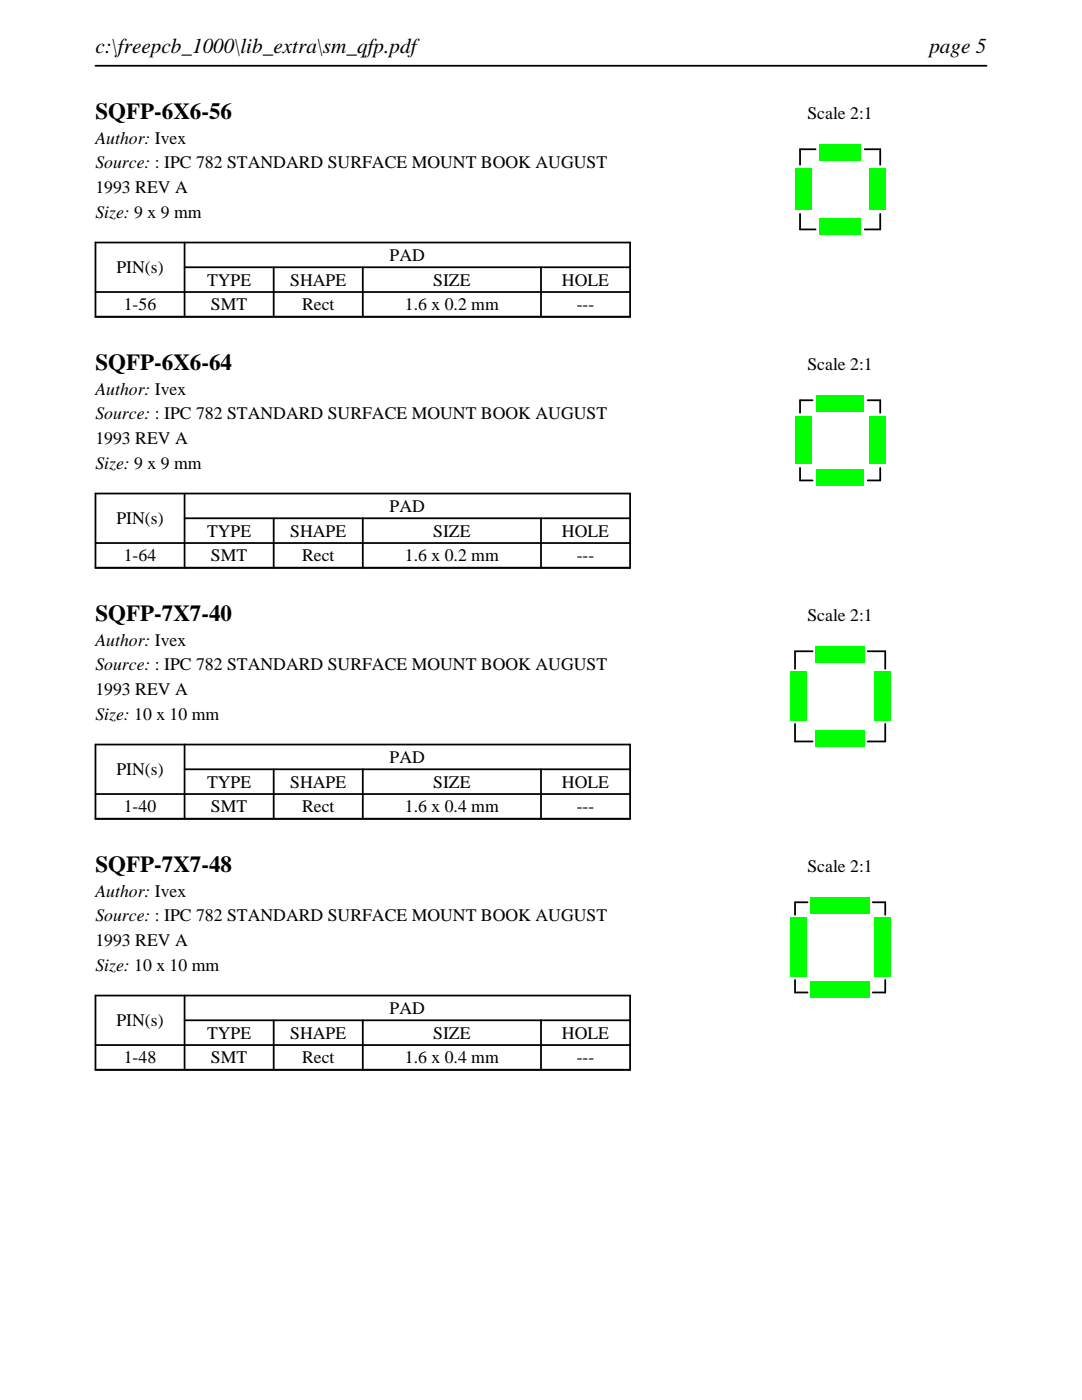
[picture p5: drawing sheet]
<svg xmlns="http://www.w3.org/2000/svg" width="216mm" height="279mm" viewBox="0 0 216 279" stroke-linecap="round" stroke-linejoin="round" font-family="sans-serif">
<defs><g id="words">
<g font-size="4.6">
<text x="19" y="23.7">SQFP-6X6-56</text>
<text x="19" y="73.8">SQFP-6X6-64</text>
<text x="19" y="123.9">SQFP-7X7-40</text>
<text x="19" y="174">SQFP-7X7-48</text>
</g>
<g font-size="4.2">
<text x="19" y="10.6">c:\freepcb_1000\lib_extra\sm_qfp.pdf</text>
<text x="185.4" y="10.6">page 5</text>
</g>
<g font-size="3.5">
<text x="161.1" y="23.7">Scale 2:1</text>
<text x="19" y="28.6">Author: Ivex</text>
<text x="19" y="33.6">Source: : IPC 782 STANDARD SURFACE MOUNT BOOK AUGUST</text>
<text x="19" y="38.5">1993 REV A</text>
<text x="19" y="43.5">Size: 9 x 9 mm</text>
<text x="77.8" y="52.1">PAD</text>
<text x="23.2" y="54.5">PIN(s)</text>
<text x="41.3" y="57">TYPE</text>
<text x="57.9" y="57">SHAPE</text>
<text x="86.4" y="57">SIZE</text>
<text x="112.1" y="57">HOLE</text>
<text x="24.7" y="61.9">1-56</text>
<text x="42.1" y="61.9">SMT</text>
<text x="60.3" y="61.9">Rect</text>
<text x="80.8" y="61.9">1.6 x 0.2 mm</text>
<text x="115.1" y="61.9">---</text>
<text x="161.1" y="73.8">Scale 2:1</text>
<text x="19" y="78.7">Author: Ivex</text>
<text x="19" y="83.7">Source: : IPC 782 STANDARD SURFACE MOUNT BOOK AUGUST</text>
<text x="19" y="88.6">1993 REV A</text>
<text x="19" y="93.6">Size: 9 x 9 mm</text>
<text x="23.2" y="104.6">PIN(s)</text>
<text x="41.3" y="107.1">TYPE</text>
<text x="57.9" y="107.1">SHAPE</text>
<text x="77.8" y="102.2">PAD</text>
<text x="86.4" y="107.1">SIZE</text>
<text x="112.1" y="107.1">HOLE</text>
<text x="24.7" y="112">1-64</text>
<text x="42.1" y="112">SMT</text>
<text x="60.3" y="112">Rect</text>
<text x="80.8" y="112">1.6 x 0.2 mm</text>
<text x="115.1" y="112">---</text>
<text x="161.1" y="123.9">Scale 2:1</text>
<text x="19" y="128.8">Author: Ivex</text>
<text x="19" y="133.8">Source: : IPC 782 STANDARD SURFACE MOUNT BOOK AUGUST</text>
<text x="19" y="138.7">1993 REV A</text>
<text x="19" y="143.7">Size: 10 x 10 mm</text>
<text x="23.2" y="154.7">PIN(s)</text>
<text x="77.8" y="152.3">PAD</text>
<text x="41.3" y="157.2">TYPE</text>
<text x="57.9" y="157.2">SHAPE</text>
<text x="86.4" y="157.2">SIZE</text>
<text x="112.1" y="157.2">HOLE</text>
<text x="24.7" y="162.1">1-40</text>
<text x="42.1" y="162.1">SMT</text>
<text x="60.3" y="162.1">Rect</text>
<text x="80.8" y="162.1">1.6 x 0.4 mm</text>
<text x="115.1" y="162.1">---</text>
<text x="161.1" y="174">Scale 2:1</text>
<text x="19" y="178.9">Author: Ivex</text>
<text x="19" y="183.9">Source: : IPC 782 STANDARD SURFACE MOUNT BOOK AUGUST</text>
<text x="19" y="188.8">1993 REV A</text>
<text x="19" y="193.7">Size: 10 x 10 mm</text>
<text x="77.8" y="202.4">PAD</text>
<text x="23.2" y="204.8">PIN(s)</text>
<text x="41.3" y="207.3">TYPE</text>
<text x="57.9" y="207.3">SHAPE</text>
<text x="86.4" y="207.3">SIZE</text>
<text x="112.1" y="207.3">HOLE</text>
<text x="24.7" y="212.2">1-48</text>
<text x="42.1" y="212.2">SMT</text>
<text x="60.3" y="212.2">Rect</text>
<text x="80.8" y="212.2">1.6 x 0.4 mm</text>
<text x="115.1" y="212.2">---</text>
</g>
</g></defs>
<g fill="none" stroke="#000" stroke-width=".35">
<path d="M19 13.1h177.8M19 48.4h106.7v14.8h-106.7zM19 58.3h106.7M36.8 53.3h88.9M36.8 48.4v14.8M54.6 53.3v9.9M72.4 53.3v9.9M107.9 53.3v9.9M19 98.5h106.7v14.8h-106.7zM36.8 98.5v14.8M19 108.4h106.7M36.8 103.4h88.9"/>
<path d="M54.6 103.4v9.9M72.4 103.4v9.9M107.9 103.4v9.9M19 148.6h106.7v14.8h-106.7zM19 158.5h106.7M36.8 148.6v14.8M36.8 153.5h88.9M54.6 153.5v9.9M72.4 153.5v9.9M107.9 153.5v9.9"/>
</g>
<g fill="none" stroke="#000" stroke-width=".36">
<path d="M159.6 29.8h3.1zM159.6 29.8v3.1zM172.5 29.8h3.1zM175.6 29.8v3.1zM159.6 45.8h3.1zM159.6 42.7v3.1zM172.5 45.8h3.1zM175.6 42.7v3.1zM159.6 79.9h2.5zM159.6 79.9v2.5zM173.1 79.9h2.5zM175.6 79.9v2.5z"/>
<path d="M159.6 95.9h2.5zM159.6 93.4v2.5zM173.1 95.9h2.5zM175.6 93.4v2.5zM158.6 130h3.5zM158.6 130v3.5zM173.1 130h3.5zM176.6 130v3.5zM158.6 148h3.5zM158.6 144.5v3.5zM173.1 148h3.5zM176.6 144.5v3.5z"/>
</g>
<g fill="none" stroke="#0f0" stroke-width=".4">
<path d="M158.6 39.9h3.2M158.6 39.3h3.2M158.6 38.7h3.2M158.6 38.1h3.2M158.6 37.5h3.2M158.6 36.9h3.2M158.6 36.3h3.2M158.6 35.7h3.2M158.6 35.1h3.2M158.6 34.5h3.2M158.6 33.9h3.2M163.7 28.8v3.2"/>
<path d="M164.3 28.8v3.2M164.9 28.8v3.2M165.5 28.8v3.2M166.1 28.8v3.2M166.7 28.8v3.2M167.3 28.8v3.2M167.9 28.8v3.2M168.5 28.8v3.2M169.1 28.8v3.2M169.7 28.8v3.2M170.3 28.8v3.2M170.9 28.8v3.2"/>
<path d="M171.5 28.8v3.2M173.4 39.9h3.2M173.4 39.3h3.2M173.4 38.7h3.2M173.4 38.1h3.2M173.4 37.5h3.2M173.4 36.9h3.2M173.4 36.3h3.2M173.4 35.7h3.2M173.4 35.1h3.2M173.4 34.5h3.2M173.4 33.9h3.2"/>
<path d="M158.6 41.7h3.2M158.6 41.1h3.2M158.6 40.5h3.2M163.7 43.6v3.2M164.3 43.6v3.2M164.9 43.6v3.2M165.5 43.6v3.2M166.1 43.6v3.2M166.7 43.6v3.2M167.3 43.6v3.2M167.9 43.6v3.2M168.5 43.6v3.2"/>
<path d="M169.1 43.6v3.2M169.7 43.6v3.2M170.3 43.6v3.2M170.9 43.6v3.2M171.5 43.6v3.2M173.4 41.7h3.2M173.4 41.1h3.2M173.4 40.5h3.2M163.1 78.9v3.2M163.7 78.9v3.2M164.3 78.9v3.2M164.9 78.9v3.2"/>
<path d="M165.5 78.9v3.2M166.1 78.9v3.2M166.7 78.9v3.2M167.3 78.9v3.2M167.9 78.9v3.2M168.5 78.9v3.2M169.1 78.9v3.2M169.7 78.9v3.2M170.3 78.9v3.2M170.9 78.9v3.2M171.5 78.9v3.2M172.1 78.9v3.2"/>
<path d="M158.6 92.4h3.2M158.6 91.8h3.2M158.6 91.2h3.2M158.6 90.6h3.2M158.6 90h3.2M158.6 89.4h3.2M158.6 88.8h3.2M158.6 88.2h3.2M158.6 87.6h3.2M158.6 87h3.2M158.6 86.4h3.2M158.6 85.8h3.2"/>
<path d="M158.6 85.2h3.2M158.6 84.6h3.2M158.6 84h3.2M158.6 83.4h3.2M163.1 93.7v3.2M163.7 93.7v3.2M164.3 93.7v3.2M164.9 93.7v3.2M165.5 93.7v3.2M166.1 93.7v3.2M166.7 93.7v3.2M167.3 93.7v3.2"/>
<path d="M167.9 93.7v3.2M168.5 93.7v3.2M169.1 93.7v3.2M169.7 93.7v3.2M170.3 93.7v3.2M170.9 93.7v3.2M171.5 93.7v3.2M172.1 93.7v3.2M173.4 92.4h3.2M173.4 91.8h3.2M173.4 91.2h3.2M173.4 90.6h3.2"/>
<path d="M173.4 90h3.2M173.4 89.4h3.2M173.4 88.8h3.2M173.4 88.2h3.2M173.4 87.6h3.2M173.4 87h3.2M173.4 86.4h3.2M173.4 85.8h3.2M173.4 85.2h3.2M173.4 84.6h3.2M173.4 84h3.2M173.4 83.4h3.2"/>
</g>
<g fill="#0f0">
<path d="M162.7 145.8h.8v3.2h-.8z"/>
<path d="M163.7 145.8h.8v3.2h-.8z"/>
<path d="M164.7 145.8h.8v3.2h-.8z"/>
<path d="M165.7 145.8h.8v3.2h-.8z"/>
<path d="M166.7 145.8h.8v3.2h-.8z"/>
<path d="M167.7 145.8h.8v3.2h-.8z"/>
<path d="M168.7 145.8h.8v3.2h-.8z"/>
<path d="M169.7 145.8h.8v3.2h-.8z"/>
<path d="M170.7 145.8h.8v3.2h-.8z"/>
<path d="M171.7 145.8h.8v3.2h-.8z"/>
<path d="M174.4 143.1h3.2v.8h-3.2z"/>
<path d="M174.4 142.1h3.2v.8h-3.2z"/>
<path d="M174.4 141.1h3.2v.8h-3.2z"/>
<path d="M174.4 140.1h3.2v.8h-3.2z"/>
<path d="M174.4 139.1h3.2v.8h-3.2z"/>
<path d="M174.4 138.1h3.2v.8h-3.2z"/>
<path d="M174.4 137.1h3.2v.8h-3.2z"/>
<path d="M174.4 136.1h3.2v.8h-3.2z"/>
<path d="M174.4 135.1h3.2v.8h-3.2z"/>
<path d="M174.4 134.1h3.2v.8h-3.2z"/>
<path d="M171.7 129h.8v3.2h-.8z"/>
<path d="M170.7 129h.8v3.2h-.8z"/>
<path d="M169.7 129h.8v3.2h-.8z"/>
<path d="M168.7 129h.8v3.2h-.8z"/>
<path d="M167.7 129h.8v3.2h-.8z"/>
<path d="M166.7 129h.8v3.2h-.8z"/>
<path d="M165.7 129h.8v3.2h-.8z"/>
<path d="M164.7 129h.8v3.2h-.8z"/>
<path d="M163.7 129h.8v3.2h-.8z"/>
<path d="M162.7 129h.8v3.2h-.8z"/>
<path d="M157.6 134.1h3.2v.8h-3.2z"/>
<path d="M157.6 135.1h3.2v.8h-3.2z"/>
<path d="M157.6 136.1h3.2v.8h-3.2z"/>
<path d="M157.6 137.1h3.2v.8h-3.2z"/>
<path d="M157.6 138.1h3.2v.8h-3.2z"/>
<path d="M157.6 139.1h3.2v.8h-3.2z"/>
<path d="M157.6 140.1h3.2v.8h-3.2z"/>
<path d="M157.6 141.1h3.2v.8h-3.2z"/>
<path d="M157.6 142.1h3.2v.8h-3.2z"/>
<path d="M157.6 143.1h3.2v.8h-3.2z"/>
</g>
<path d="M19 198.7h106.7v14.8h-106.7zM36.8 198.7v14.8M19 208.6h106.7M36.8 203.6h88.9M54.6 203.6v9.9M72.4 203.6v9.9M107.9 203.6v9.9" fill="none" stroke="#000" stroke-width=".35"/>
<path d="M158.6 198.1h2.5zM158.6 195.6v2.5zM158.6 180.1h2.5zM158.6 180.1v2.5zM174.1 198.1h2.5zM174.1 180.1h2.5zM176.6 195.6v2.5zM176.6 180.1v2.5z" fill="none" stroke="#000" stroke-width=".36"/>
<g fill="#0f0">
<path d="M161.7 195.9h.8v3.2h-.8z"/>
<path d="M162.7 195.9h.8v3.2h-.8z"/>
<path d="M163.7 195.9h.8v3.2h-.8z"/>
<path d="M164.7 195.9h.8v3.2h-.8z"/>
<path d="M165.7 195.9h.8v3.2h-.8z"/>
<path d="M166.7 195.9h.8v3.2h-.8z"/>
<path d="M167.7 195.9h.8v3.2h-.8z"/>
<path d="M168.7 195.9h.8v3.2h-.8z"/>
<path d="M169.7 195.9h.8v3.2h-.8z"/>
<path d="M170.7 195.9h.8v3.2h-.8z"/>
<path d="M171.7 195.9h.8v3.2h-.8z"/>
<path d="M172.7 195.9h.8v3.2h-.8z"/>
<path d="M174.4 194.2h3.2v.8h-3.2z"/>
<path d="M174.4 193.2h3.2v.8h-3.2z"/>
<path d="M174.4 192.2h3.2v.8h-3.2z"/>
<path d="M174.4 191.2h3.2v.8h-3.2z"/>
<path d="M174.4 190.2h3.2v.8h-3.2z"/>
<path d="M174.4 189.2h3.2v.8h-3.2z"/>
<path d="M174.4 188.2h3.2v.8h-3.2z"/>
<path d="M174.4 187.2h3.2v.8h-3.2z"/>
<path d="M174.4 186.2h3.2v.8h-3.2z"/>
<path d="M174.4 185.2h3.2v.8h-3.2z"/>
<path d="M174.4 184.2h3.2v.8h-3.2z"/>
<path d="M174.4 183.2h3.2v.8h-3.2z"/>
<path d="M172.7 179.1h.8v3.2h-.8z"/>
<path d="M171.7 179.1h.8v3.2h-.8z"/>
<path d="M170.7 179.1h.8v3.2h-.8z"/>
<path d="M169.7 179.1h.8v3.2h-.8z"/>
<path d="M168.7 179.1h.8v3.2h-.8z"/>
<path d="M167.7 179.1h.8v3.2h-.8z"/>
<path d="M166.7 179.1h.8v3.2h-.8z"/>
<path d="M165.7 179.1h.8v3.2h-.8z"/>
<path d="M164.7 179.1h.8v3.2h-.8z"/>
<path d="M163.7 179.1h.8v3.2h-.8z"/>
<path d="M162.7 179.1h.8v3.2h-.8z"/>
<path d="M161.7 179.1h.8v3.2h-.8z"/>
<path d="M157.6 183.2h3.2v.8h-3.2z"/>
<path d="M157.6 184.2h3.2v.8h-3.2z"/>
<path d="M157.6 185.2h3.2v.8h-3.2z"/>
<path d="M157.6 186.2h3.2v.8h-3.2z"/>
<path d="M157.6 187.2h3.2v.8h-3.2z"/>
<path d="M157.6 188.2h3.2v.8h-3.2z"/>
<path d="M157.6 189.2h3.2v.8h-3.2z"/>
<path d="M157.6 190.2h3.2v.8h-3.2z"/>
<path d="M157.6 191.2h3.2v.8h-3.2z"/>
<path d="M157.6 192.2h3.2v.8h-3.2z"/>
<path d="M157.6 193.2h3.2v.8h-3.2z"/>
<path d="M157.6 194.2h3.2v.8h-3.2z"/>
</g>
<use href="#words"/>
</svg>
